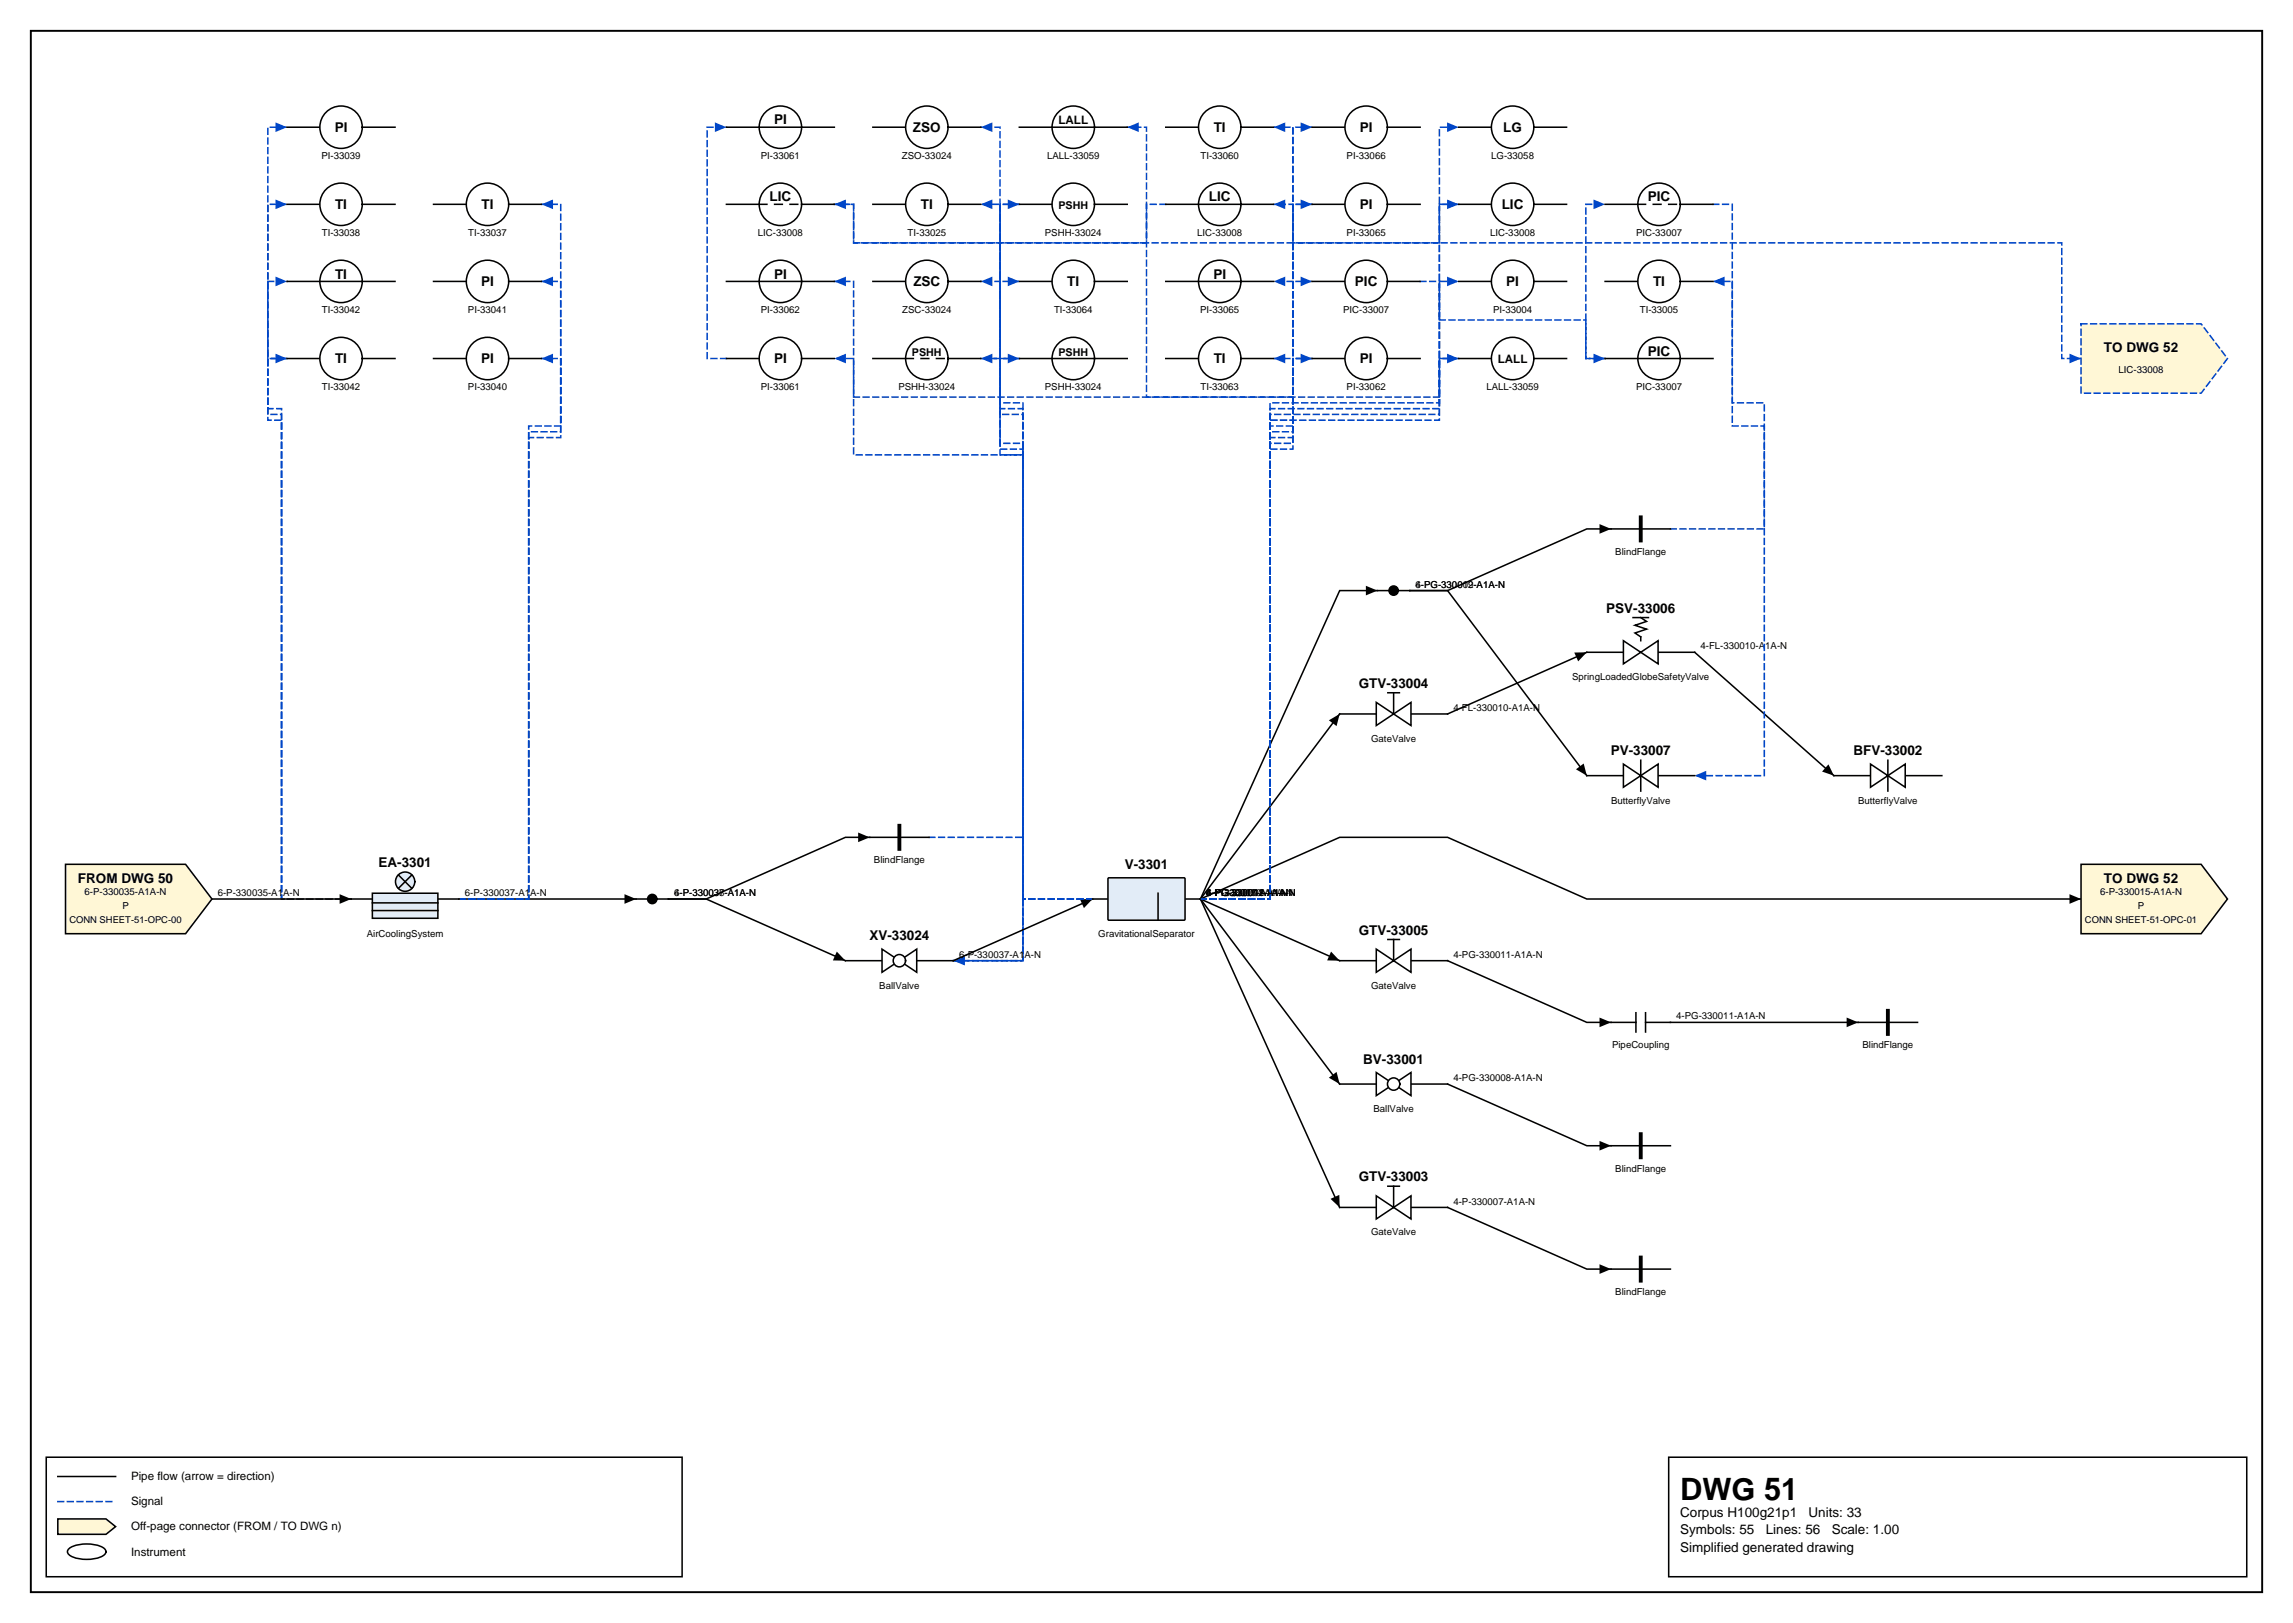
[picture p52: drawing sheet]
<svg xmlns="http://www.w3.org/2000/svg" width="420mm" height="297mm" viewBox="0 0 420 297" stroke-linecap="round" stroke-linejoin="round" font-family="sans-serif">
<defs><g id="words">
<text font-size="5.6" x="307.6" y="274.5">DWG 51</text>
<g font-size="2.5">
<text x="141.7" y="22.8">PI</text>
<text x="61.3" y="24.1">PI</text>
<text x="167.1" y="24.1">ZSO</text>
<text x="222.2" y="24.1">TI</text>
<text x="249" y="24.1">PI</text>
<text x="275.2" y="24.1">LG</text>
<text x="61.3" y="38.3">TI</text>
<text x="88.2" y="38.3">TI</text>
<text x="140.9" y="36.9">LIC</text>
<text x="168.6" y="38.3">TI</text>
<text x="221.3" y="36.9">LIC</text>
<text x="249" y="38.3">PI</text>
<text x="274.9" y="38.3">LIC</text>
<text x="301.7" y="36.9">PIC</text>
<text x="61.3" y="51">TI</text>
<text x="88.1" y="52.4">PI</text>
<text x="141.7" y="51">PI</text>
<text x="167.2" y="52.4">ZSC</text>
<text x="195.4" y="52.4">TI</text>
<text x="222.1" y="51">PI</text>
<text x="248.1" y="52.4">PIC</text>
<text x="275.8" y="52.4">PI</text>
<text x="302.6" y="52.4">TI</text>
<text x="301.7" y="65.1">PIC</text>
<text x="385.2" y="64.4">TO DWG 52</text>
<text x="61.3" y="66.5">TI</text>
<text x="88.1" y="66.5">PI</text>
<text x="141.7" y="66.5">PI</text>
<text x="222.2" y="66.5">TI</text>
<text x="249" y="66.5">PI</text>
<text x="294.1" y="112.1">PSV-33006</text>
<text x="248.8" y="125.9">GTV-33004</text>
<text x="294.9" y="138.3">PV-33007</text>
<text x="339.3" y="138.3">BFV-33002</text>
<text x="14.3" y="161.6">FROM DWG 50</text>
<text x="69.3" y="158.7">EA-3301</text>
<text x="205.9" y="159.1">V-3301</text>
<text x="385.2" y="161.6">TO DWG 52</text>
<text x="159.2" y="172.1">XV-33024</text>
<text x="248.8" y="171.1">GTV-33005</text>
<text x="249.6" y="194.7">BV-33001</text>
<text x="248.8" y="216.2">GTV-33003</text>
<text x="307.6" y="277.6">Corpus H100g21p1</text>
<text x="307.6" y="280.8">Symbols: 55</text>
<text x="323.3" y="280.8">Lines: 56</text>
<text x="331.1" y="277.6">Units: 33</text>
<text x="335.3" y="280.8">Scale: 1.00</text>
<text x="307.6" y="284">Simplified generated drawing</text>
</g>
<g font-size="2.1">
<text x="193.8" y="22.8">LALL</text>
<text x="274.2" y="66.5">LALL</text>
<text x="24" y="270.9">Pipe flow (arrow = direction)</text>
<text x="24" y="275.5">Signal</text>
<text x="24" y="280.1">Off-page connector (FROM / TO DWG n)</text>
<text x="24" y="284.7">Instrument</text>
</g>
<g font-size="2">
<text x="193.8" y="38.3">PSHH</text>
<text x="167" y="65.1">PSHH</text>
<text x="193.8" y="65.1">PSHH</text>
</g>
<g font-size="1.8">
<text x="58.9" y="29.1">PI-33039</text>
<text x="139.3" y="29.1">PI-33061</text>
<text x="165.1" y="29.1">ZSO-33024</text>
<text x="191.7" y="29.1">LALL-33059</text>
<text x="219.8" y="29.1">TI-33060</text>
<text x="246.5" y="29.1">PI-33066</text>
<text x="273" y="29.1">LG-33058</text>
<text x="58.9" y="43.2">TI-33038</text>
<text x="85.7" y="43.2">TI-33037</text>
<text x="138.8" y="43.2">LIC-33008</text>
<text x="166.2" y="43.2">TI-33025</text>
<text x="191.3" y="43.2">PSHH-33024</text>
<text x="219.2" y="43.2">LIC-33008</text>
<text x="246.5" y="43.2">PI-33065</text>
<text x="272.8" y="43.2">LIC-33008</text>
<text x="299.5" y="43.2">PIC-33007</text>
<text x="58.9" y="57.3">TI-33042</text>
<text x="85.7" y="57.3">PI-33041</text>
<text x="139.3" y="57.3">PI-33062</text>
<text x="165.2" y="57.3">ZSC-33024</text>
<text x="193" y="57.3">TI-33064</text>
<text x="219.7" y="57.3">PI-33065</text>
<text x="245.9" y="57.3">PIC-33007</text>
<text x="273.4" y="57.3">PI-33004</text>
<text x="300.2" y="57.3">TI-33005</text>
<text x="58.9" y="71.4">TI-33042</text>
<text x="85.7" y="71.4">PI-33040</text>
<text x="139.3" y="71.4">PI-33061</text>
<text x="164.5" y="71.4">PSHH-33024</text>
<text x="191.3" y="71.4">PSHH-33024</text>
<text x="219.8" y="71.4">TI-33063</text>
<text x="246.5" y="71.4">PI-33062</text>
<text x="272.1" y="71.4">LALL-33059</text>
<text x="299.5" y="71.4">PIC-33007</text>
<text x="387.9" y="68.4">LIC-33008</text>
<text x="295.7" y="101.6">BlindFlange</text>
<text x="259.2" y="107.6">6-PG-330012-A1A-N</text>
<text x="259.2" y="107.6">4-PG-330009-A1A-N</text>
<text x="311.3" y="118.9">4-FL-330010-A1A-N</text>
<text x="287.8" y="124.5">SpringLoadedGlobeSafetyValve</text>
<text x="266.1" y="130.1">4-FL-330010-A1A-N</text>
<text x="251" y="135.8">GateValve</text>
<text x="295" y="147.1">ButterflyValve</text>
<text x="340.2" y="147.1">ButterflyValve</text>
<text x="160" y="158">BlindFlange</text>
<text x="15.5" y="163.9">6-P-330035-A1A-N</text>
<text x="22.4" y="166.4">P</text>
<text x="39.9" y="164">6-P-330035-A1A-N</text>
<text x="85.1" y="164">6-P-330037-A1A-N</text>
<text x="123.4" y="164">4-P-330038-A1A-N</text>
<text x="123.4" y="164">6-P-330037-A1A-N</text>
<text x="220.8" y="164">4-PG-330011-A1A-N</text>
<text x="220.8" y="164">4-PG-330008-A1A-N</text>
<text x="220.8" y="164">6-PG-330012-A1A-N</text>
<text x="220.8" y="164">4-P-330007-A1A-N</text>
<text x="220.8" y="164">4-FL-330010-A1A-N</text>
<text x="220.8" y="164">6-P-330015-A1A-N</text>
<text x="384.5" y="163.9">6-P-330015-A1A-N</text>
<text x="391.4" y="166.4">P</text>
<text x="67.2" y="171.4">AirCoolingSystem</text>
<text x="201.1" y="171.4">GravitationalSeparator</text>
<text x="175.6" y="175.3">6-P-330037-A1A-N</text>
<text x="266.1" y="175.3">4-PG-330011-A1A-N</text>
<text x="161" y="180.9">BallValve</text>
<text x="251" y="180.9">GateValve</text>
<text x="295.1" y="191.9">PipeCoupling</text>
<text x="306.9" y="186.6">4-PG-330011-A1A-N</text>
<text x="341" y="191.9">BlindFlange</text>
<text x="266.1" y="197.9">4-PG-330008-A1A-N</text>
<text x="251.5" y="203.5">BallValve</text>
<text x="295.7" y="214.5">BlindFlange</text>
<text x="266.1" y="220.5">4-P-330007-A1A-N</text>
<text x="251" y="226.1">GateValve</text>
<text x="295.7" y="237">BlindFlange</text>
</g>
<g font-size="1.7">
<text x="12.7" y="169">CONN SHEET-51-OPC-00</text>
<text x="381.7" y="169">CONN SHEET-51-OPC-01</text>
</g>
</g></defs>
<path d="M5.6 5.6h408.6v285.8h-408.6z" fill="none" stroke="#000" stroke-width=".35"/>
<path d="M8.5 266.7h116.4v21.9h-116.4zM10.6 270.2h10.6M305.5 266.7h105.8v21.9h-105.8z" fill="none" stroke="#000" stroke-width=".28"/>
<path d="M10.6 274.8h10.6" fill="none" stroke="#0046c8" stroke-width=".28" stroke-dasharray="1.1 .7"/>
<path d="M10.6 278h8.8l1.8 1.4-1.8 1.4h-8.8z" fill="#fff7d6" stroke="#000" stroke-width=".28"/>
<path d="M12.7 283.4a6.7 6.7 0 0 1 6.3 0 .72 .72 0 0 1 0 1.2 6.7 6.7 0 0 1-6.3 0 .72 .72 0 0 1 0-1.2z" fill="none" stroke="#000" stroke-width=".28"/>
<path d="M179.6 65.6h3.5v8.1h4.2v102.1h-12.8" fill="none" stroke="#0046c8" stroke-width=".28" stroke-dasharray="1.1 .7"/>
<path d="M174.5 175.8l2.2-.9v1.8z" fill="#0046c8"/>
<path d="M186.6 65.6h-7" fill="none" stroke="#0046c8" stroke-width=".28" stroke-dasharray="1.1 .7"/>
<path d="M179.6 65.6l2.1-.9v1.8z" fill="#0046c8"/>
<path d="M64.3 164.5h-12.8v-89.7h-2.5v-9.2h3.6" fill="none" stroke="#0046c8" stroke-width=".28" stroke-dasharray="1.1 .7"/>
<path d="M50.4 64.7l2.2 .9-2.2 .9z" fill="#0046c8"/>
<path d="M64.3 164.5h-12.8v-88.7h-2.5v-38.4h3.6" fill="none" stroke="#0046c8" stroke-width=".28" stroke-dasharray="1.1 .7"/>
<path d="M50.4 36.5l2.2 .9-2.2 .9z" fill="#0046c8"/>
<path d="M64.3 164.5h-12.8v-87.6h-2.5v-53.6h3.6" fill="none" stroke="#0046c8" stroke-width=".28" stroke-dasharray="1.1 .7"/>
<path d="M50.4 22.4l2.2 .9-2.2 .9z" fill="#0046c8"/>
<path d="M84 164.5h32.5" fill="none" stroke="#000" stroke-width=".28"/>
<path d="M114.3 163.7l2.2 .8-2.2 .9z" fill="#000"/>
<path d="M84 164.5h12.8v-86.5h5.9v-12.4h-3.6" fill="none" stroke="#0046c8" stroke-width=".28" stroke-dasharray="1.1 .7"/>
<path d="M99.1 65.6l2.1-.9v1.8z" fill="#0046c8"/>
<path d="M84 164.5h12.8v-85.5h5.9v-27.5h-3.6" fill="none" stroke="#0046c8" stroke-width=".28" stroke-dasharray="1.1 .7"/>
<path d="M99.1 51.5l2.1-.9v1.8z" fill="#0046c8"/>
<path d="M84 164.5h12.8v-84.4h5.9v-42.7h-3.6" fill="none" stroke="#0046c8" stroke-width=".28" stroke-dasharray="1.1 .7"/>
<path d="M99.1 37.4l2.1-.9v1.8z" fill="#0046c8"/>
<path d="M310.3 119.4l25.5 22.6" fill="none" stroke="#000" stroke-width=".28"/>
<path d="M334.8 139.9l1 2.1-2.2-.8z" fill="#000"/>
<path d="M52.6 65.6h-3.6v-14.1h3.6" fill="none" stroke="#0046c8" stroke-width=".28" stroke-dasharray="1.1 .7"/>
<path d="M50.4 50.6l2.2 .9-2.2 .9z" fill="#0046c8"/>
<path d="M170.1 153.2h17.2v-72.1h-4.2v-43.7h-3.5" fill="none" stroke="#0046c8" stroke-width=".28" stroke-dasharray="1.1 .7"/>
<path d="M179.6 37.4l2.1-.9v1.8z" fill="#0046c8"/>
<path d="M38.8 164.5h25.5M265 175.8l25.5 11.3h4.5M305.8 187.1h34.4" fill="none" stroke="#000" stroke-width=".28"/>
<path d="M62.2 163.7l2.1 .8-2.1 .9zM292.8 186.2l2.2 .9-2.2 .9zM338.1 186.2l2.1 .9-2.1 .9z" fill="#000"/>
<path d="M174.5 175.8h12.8v-93.6h-4.2v-30.7h-3.5" fill="none" stroke="#0046c8" stroke-width=".28" stroke-dasharray="1.1 .7"/>
<path d="M179.6 51.5l2.1-.9v1.8z" fill="#0046c8"/>
<path d="M174.5 175.8h12.8v-92.5h-4.2v-60h-3.5" fill="none" stroke="#0046c8" stroke-width=".28" stroke-dasharray="1.1 .7"/>
<path d="M179.6 23.3l2.1-.9v1.8z" fill="#0046c8"/>
<path d="M200 164.5l-25.5 11.3" fill="none" stroke="#000" stroke-width=".28"/>
<path d="M197.7 164.6l2.3-.1-1.6 1.7z" fill="#000"/>
<path d="M186.6 37.4h-3.5v28.2h3.5" fill="none" stroke="#0046c8" stroke-width=".28" stroke-dasharray="1.1 .7"/>
<path d="M184.5 64.7l2.1 .9-2.1 .9z" fill="#0046c8"/>
<path d="M293.9 65.6h-3.6v-28.2h3.6" fill="none" stroke="#0046c8" stroke-width=".28" stroke-dasharray="1.1 .7"/>
<path d="M291.7 36.5l2.2 .9-2.2 .9z" fill="#0046c8"/>
<path d="M159.2 153.2h-4.4l-25.5 11.3h-6.9h6.9l25.5 11.3" fill="none" stroke="#000" stroke-width=".28"/>
<path d="M157.1 152.4l2.1 .8-2.1 .9zM153.2 174.2l1.6 1.6h-2.3z" fill="#000"/>
<path d="M213.4 37.4h-3.5v7h-53.6v-7h-3.5" fill="none" stroke="#0046c8" stroke-width=".28" stroke-dasharray="1.1 .7"/>
<path d="M152.8 37.4l2.1-.9v1.8z" fill="#0046c8"/>
<path d="M240.2 65.6h-3.5v7.1h-80.4v-21.2h-3.5" fill="none" stroke="#0046c8" stroke-width=".28" stroke-dasharray="1.1 .7"/>
<path d="M152.8 51.5l2.1-.9v1.8z" fill="#0046c8"/>
<path d="M260 51.5h3.5v7.1h26.8v7h3.6" fill="none" stroke="#0046c8" stroke-width=".28" stroke-dasharray="1.1 .7"/>
<path d="M291.7 64.7l2.2 .9-2.2 .9z" fill="#0046c8"/>
<path d="M265 198.4l25.5 11.3h4.5" fill="none" stroke="#000" stroke-width=".28"/>
<path d="M292.8 208.8l2.2 .9-2.2 .9z" fill="#000"/>
<path d="M305.8 96.8h17.2v-23.1h-5.9v-22.2h-3.5" fill="none" stroke="#0046c8" stroke-width=".28" stroke-dasharray="1.1 .7"/>
<path d="M313.6 51.5l2.1-.9v1.8z" fill="#0046c8"/>
<path d="M240.2 37.4h-3.5v14.1h-3.5" fill="none" stroke="#0046c8" stroke-width=".28" stroke-dasharray="1.1 .7"/>
<path d="M233.2 51.5l2.1-.9v1.8z" fill="#0046c8"/>
<path d="M295 96.8h-4.5l-25.5 11.3h-6.9h6.9l25.5 33.9M265 221l25.5 11.3h4.5" fill="none" stroke="#000" stroke-width=".28"/>
<path d="M292.8 95.9l2.2 .9-2.2 .9zM288.5 140.8l1.4-1.1 .6 2.3zM292.8 231.4l2.2 .9-2.2 .9z" fill="#000"/>
<path d="M133 65.6h-3.5v-42.3h3.5" fill="none" stroke="#0046c8" stroke-width=".28" stroke-dasharray="1.1 .7"/>
<path d="M130.9 22.4l2.1 .9-2.1 .9z" fill="#0046c8"/>
<path d="M152.8 37.4h3.5v7h221.2v21.2h3.5" fill="none" stroke="#0046c8" stroke-width=".28" stroke-dasharray="1.1 .7"/>
<path d="M378.9 64.7l2.1 .9-2.1 .9z" fill="#0046c8"/>
<path d="M267.1 65.6h-3.6v7.1h-53.6v-49.4h-3.5" fill="none" stroke="#0046c8" stroke-width=".28" stroke-dasharray="1.1 .7"/>
<path d="M206.4 23.3l2.1-.9v1.8z" fill="#0046c8"/>
<path d="M290.5 119.4l-25.5 11.3" fill="none" stroke="#000" stroke-width=".28"/>
<path d="M288.2 119.4h2.3l-1.6 1.6z" fill="#000"/>
<path d="M200 164.5h-12.7v-89.7h-4.2v-23.3h3.5" fill="none" stroke="#0046c8" stroke-width=".28" stroke-dasharray="1.1 .7"/>
<path d="M184.5 50.6l2.1 .9-2.1 .9z" fill="#0046c8"/>
<path d="M219.8 164.5l25.5 11.3" fill="none" stroke="#000" stroke-width=".28"/>
<path d="M243.7 174.2l1.6 1.6h-2.3z" fill="#000"/>
<path d="M200 164.5h-12.7v-88.7h-4.2v-38.4h3.5" fill="none" stroke="#0046c8" stroke-width=".28" stroke-dasharray="1.1 .7"/>
<path d="M184.5 36.5l2.1 .9-2.1 .9z" fill="#0046c8"/>
<path d="M219.8 164.5h12.7v-87.6h4.2v-11.3h-3.5" fill="none" stroke="#0046c8" stroke-width=".28" stroke-dasharray="1.1 .7"/>
<path d="M233.2 65.6l2.1-.9v1.8z" fill="#0046c8"/>
<path d="M219.8 164.5h12.7v-86.5h4.2v-54.7h-3.5" fill="none" stroke="#0046c8" stroke-width=".28" stroke-dasharray="1.1 .7"/>
<path d="M233.2 23.3l2.1-.9v1.8z" fill="#0046c8"/>
<path d="M219.8 164.5h12.7v-85.5h4.2v-13.4h3.5" fill="none" stroke="#0046c8" stroke-width=".28" stroke-dasharray="1.1 .7"/>
<path d="M238.1 64.7l2.1 .9-2.1 .9z" fill="#0046c8"/>
<path d="M219.8 164.5h12.7v-84.4h4.2v-28.6h3.5" fill="none" stroke="#0046c8" stroke-width=".28" stroke-dasharray="1.1 .7"/>
<path d="M238.1 50.6l2.1 .9-2.1 .9z" fill="#0046c8"/>
<path d="M219.8 164.5l25.5 33.9" fill="none" stroke="#000" stroke-width=".28"/>
<path d="M243.3 197.2l1.4-1 .6 2.2z" fill="#000"/>
<path d="M219.8 164.5h12.7v-83.4h4.2v-43.7h3.5" fill="none" stroke="#0046c8" stroke-width=".28" stroke-dasharray="1.1 .7"/>
<path d="M238.1 36.5l2.1 .9-2.1 .9z" fill="#0046c8"/>
<path d="M252.2 108.1h-6.9l-25.5 56.4" fill="none" stroke="#000" stroke-width=".28"/>
<path d="M250.1 107.2l2.1 .9-2.1 .9z" fill="#000"/>
<path d="M219.8 164.5h12.7v-82.3h4.2v-58.9h3.5" fill="none" stroke="#0046c8" stroke-width=".28" stroke-dasharray="1.1 .7"/>
<path d="M238.1 22.4l2.1 .9-2.1 .9z" fill="#0046c8"/>
<path d="M219.8 164.5l25.5 56.5" fill="none" stroke="#000" stroke-width=".28"/>
<path d="M243.6 219.4l1.6-.7 .1 2.3z" fill="#000"/>
<path d="M200 164.5h-12.7v-81.2h-31v-17.7h-3.5" fill="none" stroke="#0046c8" stroke-width=".28" stroke-dasharray="1.1 .7"/>
<path d="M152.8 65.6l2.1-.9v1.8z" fill="#0046c8"/>
<path d="M219.8 164.5h12.7v-90.8h31v-8.1h3.6" fill="none" stroke="#0046c8" stroke-width=".28" stroke-dasharray="1.1 .7"/>
<path d="M264.9 64.7l2.2 .9-2.2 .9z" fill="#0046c8"/>
<path d="M245.3 130.7l-25.5 33.8" fill="none" stroke="#000" stroke-width=".28"/>
<path d="M243.3 131.8l2-1.1-.6 2.2z" fill="#000"/>
<path d="M219.8 164.5h12.7v-89.7h31v-23.3h3.6" fill="none" stroke="#0046c8" stroke-width=".28" stroke-dasharray="1.1 .7"/>
<path d="M264.9 50.6l2.2 .9-2.2 .9z" fill="#0046c8"/>
<path d="M219.8 164.5h12.7v-88.7h31v-38.4h3.6" fill="none" stroke="#0046c8" stroke-width=".28" stroke-dasharray="1.1 .7"/>
<path d="M264.9 36.5l2.2 .9-2.2 .9z" fill="#0046c8"/>
<path d="M219.8 164.5l25.5-11.3h19.7l25.5 11.3h90.5" fill="none" stroke="#000" stroke-width=".28"/>
<path d="M378.9 163.7l2.1 .8-2.1 .9z" fill="#000"/>
<path d="M219.8 164.5h12.7v-87.6h31v-53.6h3.6" fill="none" stroke="#0046c8" stroke-width=".28" stroke-dasharray="1.1 .7"/>
<path d="M264.9 22.4l2.2 .9-2.2 .9z" fill="#0046c8"/>
<path d="M313.6 37.4h3.5v40.6h5.9v64h-12.7" fill="none" stroke="#0046c8" stroke-width=".28" stroke-dasharray="1.1 .7"/>
<path d="M310.3 142l2.1-.9v1.7z" fill="#0046c8"/>
<path d="M267.1 37.4h-3.6v7h-26.8v-7h-3.5" fill="none" stroke="#0046c8" stroke-width=".28" stroke-dasharray="1.1 .7"/>
<path d="M233.2 37.4l2.1-.9v1.8z" fill="#0046c8"/>
<path d="M159.8 65.6h6M173.6 65.6h6" fill="none" stroke="#000" stroke-width=".28"/>
<circle cx="169.7" cy="65.6" r="3.9" fill="#fff" stroke="#000" stroke-width=".28"/>
<path d="M186.6 51.5h6M200.4 51.5h6M165.8 65.6h1.4M168.6 65.6h1.4M171.4 65.6h1.5" fill="none" stroke="#000" stroke-width=".28"/>
<circle cx="196.5" cy="51.5" r="3.9" fill="#fff" stroke="#000" stroke-width=".28"/>
<path d="M186.6 65.6h6M200.4 65.6h6" fill="none" stroke="#000" stroke-width=".28"/>
<circle cx="196.5" cy="65.6" r="3.9" fill="#fff" stroke="#000" stroke-width=".28"/>
<path d="M192.6 65.6h7.8M64.3 164.5h3.9M80.2 164.5h3.8" fill="none" stroke="#000" stroke-width=".28"/>
<path d="M68.2 163.5h12v4.6h-12z" fill="#e2ecf7" stroke="#000" stroke-width=".28"/>
<path d="M68.2 165.2h12M68.2 166.7h12" fill="none" stroke="#000" stroke-width=".28"/>
<circle cx="74.2" cy="161.4" r="1.76" fill="#e2ecf7" stroke="#000" stroke-width=".28"/>
<path d="M290.5 119.4h6.7M303.6 119.4h6.7M72.9 160.1l2.5 2.5M75.4 160.1l-2.5 2.5" fill="none" stroke="#000" stroke-width=".28"/>
<path d="M297.2 117.3l6.4 4.2v-4.2l-6.4 4.2z" fill="#fff" stroke="#000" stroke-width=".28"/>
<path d="M52.6 65.6h6M66.3 65.6h6M299 113h2.8M300.4 113l1 .7-2.1 .7 2.1 .7-2.1 .8 1.1 .7v.7" fill="none" stroke="#000" stroke-width=".28"/>
<circle cx="62.4" cy="65.6" r="3.9" fill="#fff" stroke="#000" stroke-width=".28"/>
<path d="M52.6 51.5h6M66.3 51.5h6" fill="none" stroke="#000" stroke-width=".28"/>
<circle cx="62.4" cy="51.5" r="3.9" fill="#fff" stroke="#000" stroke-width=".28"/>
<path d="M58.6 51.5h7.7M159.2 153.2h10.9M245.3 175.8h6.7M258.3 175.8h6.7" fill="none" stroke="#000" stroke-width=".28"/>
<path d="M164.7 151.1v4.3" fill="none" stroke="#000" stroke-width=".71"/>
<path d="M252 173.7l6.3 4.2v-4.2l-6.3 4.2z" fill="#fff" stroke="#000" stroke-width=".28"/>
<path d="M254.1 171.9h2.1M255.1 171.9v3.9" fill="none" stroke="#000" stroke-width=".28"/>
<path d="M12 158.2h22l4.8 6.3-4.8 6.4h-22z" fill="#fff7d6" stroke="#000" stroke-width=".28"/>
<path d="M295 187.1h4.5M299.5 185.3v3.6M301.3 187.1h4.5M301.3 185.3v3.6" fill="none" stroke="#000" stroke-width=".28"/>
<path d="M381 59.3h22l4.8 6.3-4.8 6.4h-22z" fill="#fff7d6" stroke="#0046c8" stroke-width=".28" stroke-dasharray="1.1 .7"/>
<path d="M159.8 51.5h6M173.6 51.5h6" fill="none" stroke="#000" stroke-width=".28"/>
<circle cx="169.7" cy="51.5" r="3.9" fill="#fff" stroke="#000" stroke-width=".28"/>
<path d="M154.8 175.8h6.7M167.8 175.8h6.7" fill="none" stroke="#000" stroke-width=".28"/>
<g fill="#fff" stroke="#000" stroke-width=".28">
<path d="M161.5 173.7l6.3 4.2v-4.2l-6.3 4.2z"/>
<circle cx="164.7" cy="175.8" r="1.13"/>
</g>
<path d="M186.6 37.4h6M200.4 37.4h6" fill="none" stroke="#000" stroke-width=".28"/>
<circle cx="196.5" cy="37.4" r="3.9" fill="#fff" stroke="#000" stroke-width=".28"/>
<path d="M186.6 23.3h6M200.4 23.3h6" fill="none" stroke="#000" stroke-width=".28"/>
<circle cx="196.5" cy="23.3" r="3.9" fill="#fff" stroke="#000" stroke-width=".28"/>
<path d="M192.6 23.3h7.8M335.8 142h6.7M348.8 142h6.7" fill="none" stroke="#000" stroke-width=".28"/>
<path d="M342.5 139.8l6.3 4.3v-4.3l-6.3 4.3z" fill="#fff" stroke="#000" stroke-width=".28"/>
<path d="M213.4 65.6h6M227.2 65.6h6M345.6 139.1v5.7" fill="none" stroke="#000" stroke-width=".28"/>
<circle cx="223.3" cy="65.6" r="3.9" fill="#fff" stroke="#000" stroke-width=".28"/>
<path d="M52.6 37.4h6M66.3 37.4h6" fill="none" stroke="#000" stroke-width=".28"/>
<circle cx="62.4" cy="37.4" r="3.9" fill="#fff" stroke="#000" stroke-width=".28"/>
<path d="M213.4 51.5h6M227.2 51.5h6" fill="none" stroke="#000" stroke-width=".28"/>
<circle cx="223.3" cy="51.5" r="3.9" fill="#fff" stroke="#000" stroke-width=".28"/>
<path d="M219.4 51.5h7.8M293.9 65.6h6M307.6 65.6h6" fill="none" stroke="#000" stroke-width=".28"/>
<circle cx="303.7" cy="65.6" r="3.9" fill="#fff" stroke="#000" stroke-width=".28"/>
<path d="M52.6 23.3h6M66.3 23.3h6M299.9 65.6h7.7" fill="none" stroke="#000" stroke-width=".28"/>
<circle cx="62.4" cy="23.3" r="3.9" fill="#fff" stroke="#000" stroke-width=".28"/>
<path d="M213.4 37.4h6M227.2 37.4h6M116.5 164.5h5.9M295 209.7h10.8" fill="none" stroke="#000" stroke-width=".28"/>
<circle cx="119.4" cy="164.5" r=".85" fill="#000" stroke="#000" stroke-width=".28"/>
<path d="M300.4 207.6v4.2" fill="none" stroke="#000" stroke-width=".71"/>
<circle cx="223.3" cy="37.4" r="3.9" fill="#fff" stroke="#000" stroke-width=".28"/>
<path d="M213.4 23.3h6M219.4 37.4h7.8M227.2 23.3h6" fill="none" stroke="#000" stroke-width=".28"/>
<circle cx="223.3" cy="23.3" r="3.9" fill="#fff" stroke="#000" stroke-width=".28"/>
<path d="M240.2 65.6h6M254 65.6h6" fill="none" stroke="#000" stroke-width=".28"/>
<circle cx="250.1" cy="65.6" r="3.9" fill="#fff" stroke="#000" stroke-width=".28"/>
<path d="M240.2 51.5h6M254 51.5h6" fill="none" stroke="#000" stroke-width=".28"/>
<circle cx="250.1" cy="51.5" r="3.9" fill="#fff" stroke="#000" stroke-width=".28"/>
<path d="M245.3 198.4h6.7M258.3 198.4h6.7" fill="none" stroke="#000" stroke-width=".28"/>
<g fill="#fff" stroke="#000" stroke-width=".28">
<path d="M252 196.3l6.3 4.2v-4.2l-6.3 4.2z"/>
<circle cx="255.1" cy="198.4" r="1.13"/>
</g>
<path d="M290.5 142h6.7M303.6 142h6.7" fill="none" stroke="#000" stroke-width=".28"/>
<path d="M297.2 139.8l6.4 4.3v-4.3l-6.4 4.3z" fill="#fff" stroke="#000" stroke-width=".28"/>
<path d="M293.9 51.5h6M307.6 51.5h6M300.4 139.1v5.7" fill="none" stroke="#000" stroke-width=".28"/>
<circle cx="303.7" cy="51.5" r="3.9" fill="#fff" stroke="#000" stroke-width=".28"/>
<path d="M240.2 37.4h6M254 37.4h6M295 96.8h10.8" fill="none" stroke="#000" stroke-width=".28"/>
<path d="M300.4 94.7v4.2" fill="none" stroke="#000" stroke-width=".71"/>
<circle cx="250.1" cy="37.4" r="3.9" fill="#fff" stroke="#000" stroke-width=".28"/>
<path d="M240.2 23.3h6M254 23.3h6M252.2 108.1h5.9" fill="none" stroke="#000" stroke-width=".28"/>
<circle cx="255.1" cy="108.1" r=".85" fill="#000" stroke="#000" stroke-width=".28"/>
<circle cx="250.1" cy="23.3" r="3.9" fill="#fff" stroke="#000" stroke-width=".28"/>
<path d="M245.3 221h6.7M258.3 221h6.7" fill="none" stroke="#000" stroke-width=".28"/>
<path d="M252 218.9l6.3 4.2v-4.2l-6.3 4.2z" fill="#fff" stroke="#000" stroke-width=".28"/>
<path d="M79.4 65.6h6M93.1 65.6h6M254.1 217.1h2.1M255.1 217.1v3.9" fill="none" stroke="#000" stroke-width=".28"/>
<circle cx="89.3" cy="65.6" r="3.9" fill="#fff" stroke="#000" stroke-width=".28"/>
<path d="M159.8 37.4h6M173.6 37.4h6" fill="none" stroke="#000" stroke-width=".28"/>
<circle cx="169.7" cy="37.4" r="3.9" fill="#fff" stroke="#000" stroke-width=".28"/>
<path d="M133 65.6h6M146.8 65.6h6" fill="none" stroke="#000" stroke-width=".28"/>
<circle cx="142.9" cy="65.6" r="3.9" fill="#fff" stroke="#000" stroke-width=".28"/>
<path d="M79.4 51.5h6M93.1 51.5h6M295 232.3h10.8" fill="none" stroke="#000" stroke-width=".28"/>
<path d="M300.4 230.2v4.2" fill="none" stroke="#000" stroke-width=".71"/>
<circle cx="89.3" cy="51.5" r="3.9" fill="#fff" stroke="#000" stroke-width=".28"/>
<path d="M133 51.5h6M146.8 51.5h6" fill="none" stroke="#000" stroke-width=".28"/>
<circle cx="142.9" cy="51.5" r="3.9" fill="#fff" stroke="#000" stroke-width=".28"/>
<path d="M79.4 37.4h6M93.1 37.4h6M139 51.5h7.8M340.2 187.1h10.9" fill="none" stroke="#000" stroke-width=".28"/>
<path d="M345.6 185v4.2" fill="none" stroke="#000" stroke-width=".71"/>
<circle cx="89.3" cy="37.4" r="3.9" fill="#fff" stroke="#000" stroke-width=".28"/>
<path d="M133 37.4h6M146.8 37.4h6" fill="none" stroke="#000" stroke-width=".28"/>
<circle cx="142.9" cy="37.4" r="3.9" fill="#fff" stroke="#000" stroke-width=".28"/>
<path d="M133 23.3h6M139 37.4h1.4M141.8 37.4h1.4M144.6 37.4h1.4M146.8 23.3h6" fill="none" stroke="#000" stroke-width=".28"/>
<circle cx="142.9" cy="23.3" r="3.9" fill="#fff" stroke="#000" stroke-width=".28"/>
<path d="M139 23.3h7.8M159.8 23.3h6M173.6 23.3h6" fill="none" stroke="#000" stroke-width=".28"/>
<circle cx="169.7" cy="23.3" r="3.9" fill="#fff" stroke="#000" stroke-width=".28"/>
<path d="M267.1 65.6h5.9M280.8 65.6h6" fill="none" stroke="#000" stroke-width=".28"/>
<circle cx="276.9" cy="65.6" r="3.9" fill="#fff" stroke="#000" stroke-width=".28"/>
<path d="M245.3 130.7h6.7M258.3 130.7h6.7" fill="none" stroke="#000" stroke-width=".28"/>
<path d="M252 128.6l6.3 4.2v-4.2l-6.3 4.2z" fill="#fff" stroke="#000" stroke-width=".28"/>
<path d="M254.1 126.8h2.1M255.1 126.8v3.9M200 164.5h2.8M217 164.5h2.8" fill="none" stroke="#000" stroke-width=".28"/>
<path d="M202.9 160.7h14v7.7h-14z" fill="#e2ecf7" stroke="#000" stroke-width=".28"/>
<path d="M267.1 51.5h5.9M280.8 51.5h6M212 163.5v4.9" fill="none" stroke="#000" stroke-width=".28"/>
<circle cx="276.9" cy="51.5" r="3.9" fill="#fff" stroke="#000" stroke-width=".28"/>
<path d="M293.9 37.4h6M307.6 37.4h6" fill="none" stroke="#000" stroke-width=".28"/>
<circle cx="303.7" cy="37.4" r="3.9" fill="#fff" stroke="#000" stroke-width=".28"/>
<path d="M267.1 37.4h5.9M280.8 37.4h6M299.9 37.4h1.4M302.7 37.4h1.4M305.5 37.4h1.4" fill="none" stroke="#000" stroke-width=".28"/>
<circle cx="276.9" cy="37.4" r="3.9" fill="#fff" stroke="#000" stroke-width=".28"/>
<path d="M381 158.2h22l4.8 6.3-4.8 6.4h-22z" fill="#fff7d6" stroke="#000" stroke-width=".28"/>
<path d="M267.1 23.3h5.9M280.8 23.3h6" fill="none" stroke="#000" stroke-width=".28"/>
<circle cx="276.9" cy="23.3" r="3.9" fill="#fff" stroke="#000" stroke-width=".28"/>
<use href="#words"/>
</svg>
